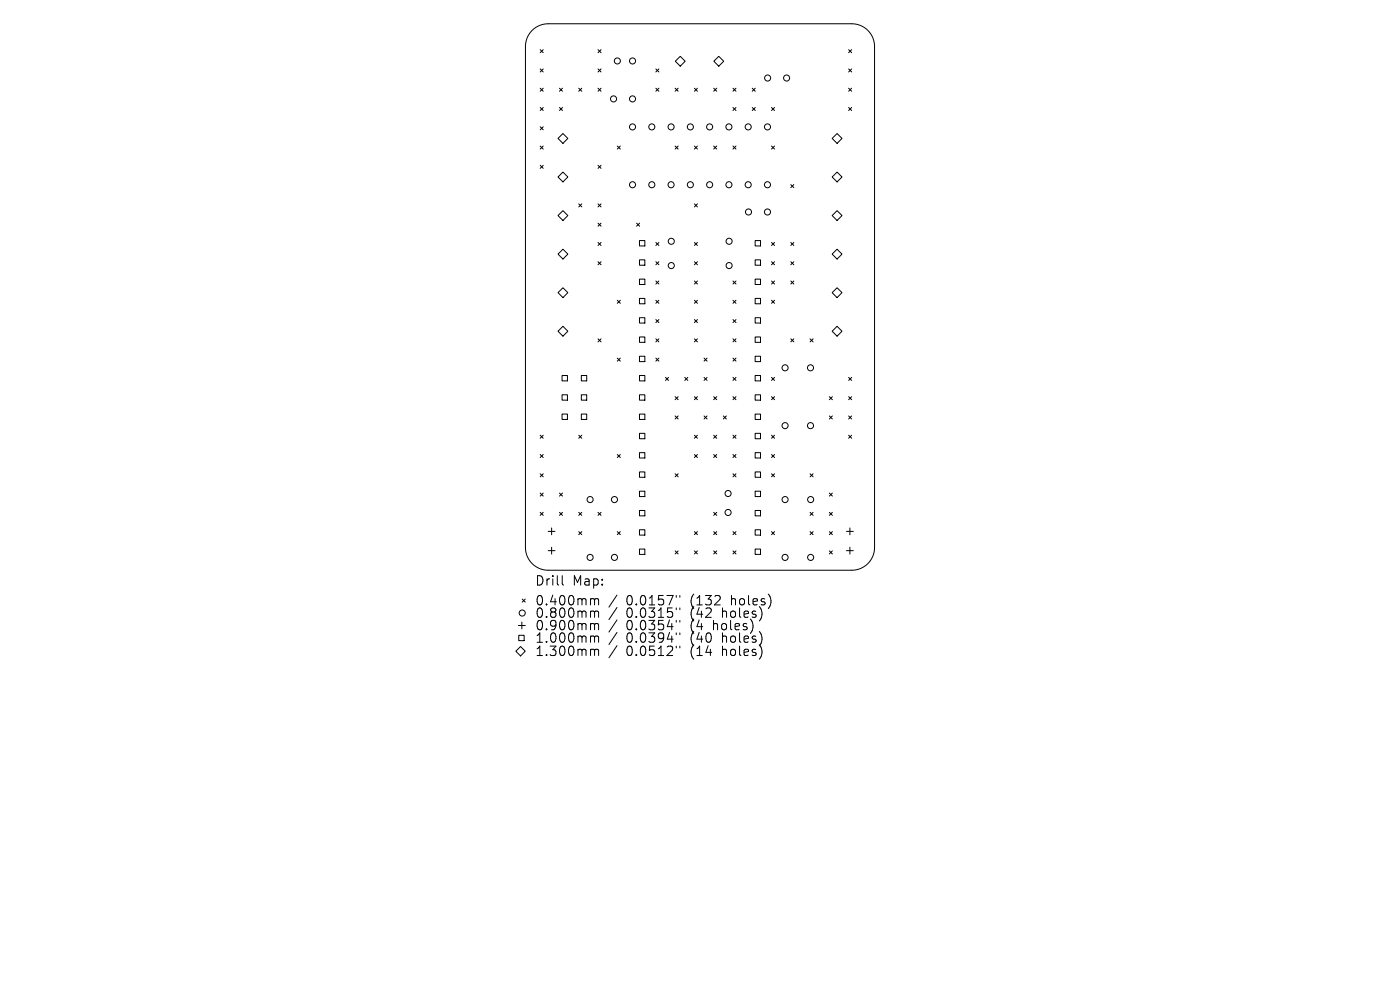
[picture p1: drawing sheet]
<svg xmlns="http://www.w3.org/2000/svg" width="297mm" height="210mm" viewBox="0 0 297 210" stroke-linecap="round" stroke-linejoin="round" font-family="sans-serif">
<defs><g id="words">
<g font-size="2.8">
<text x="113.4" y="124.5">Drill</text>
<text x="121.4" y="124.5">Map:</text>
<text x="113.4" y="128.7">0.400mm</text>
<text x="113.4" y="131.3">0.800mm</text>
<text x="132.9" y="128.7">0.0157&quot;</text>
<text x="132.9" y="131.3">0.0315&quot;</text>
<text x="146.6" y="128.7">(132</text>
<text x="146.6" y="131.3">(42</text>
<text x="153.5" y="131.3">holes)</text>
<text x="155.4" y="128.7">holes)</text>
<text x="113.4" y="134">0.900mm</text>
<text x="113.4" y="136.6">1.000mm</text>
<text x="132.9" y="134">0.0354&quot;</text>
<text x="132.9" y="136.6">0.0394&quot;</text>
<text x="146.6" y="134">(4</text>
<text x="146.6" y="136.6">(40</text>
<text x="151.6" y="134">holes)</text>
<text x="153.5" y="136.6">holes)</text>
<text x="113.4" y="139.4">1.300mm</text>
<text x="132.9" y="139.4">0.0512&quot;</text>
<text x="146.6" y="139.4">(14</text>
<text x="153.5" y="139.4">holes)</text>
</g>
</g></defs>
<g fill="none" stroke="#000" stroke-width=".21">
<path d="M112.9 6.5a4.8 4.8 0 0 1 3.4-1.5h64.4a4.8 4.8 0 0 1 4.8 4.9v106.2a4.8 4.8 0 0 1-4.8 4.9h-64.4a4.8 4.8 0 0 1-4.8-4.9v-106.2a4.8 4.8 0 0 1 1.4-3.4zM114.6 10.5l.6 .7M114.6 14.6l.6 .7M114.6 18.7l.6 .7M115.2 10.5l-.6 .7M115.2 14.6l-.6 .7M115.2 18.7l-.6 .7M118.7 18.7l.6 .7M119.3 18.7l-.6 .7M122.8 18.7l.6 .7M123.4 18.7l-.6 .7M126.9 10.5l.6 .7"/>
<path d="M126.9 14.6l.6 .7M126.9 18.7l.6 .7M127.5 10.5l-.6 .7M127.5 14.6l-.6 .7M127.5 18.7l-.6 .7M139.1 14.6l.7 .7M139.1 18.7l.7 .7M139.8 14.6l-.7 .7M139.8 18.7l-.7 .7M143.2 18.7l.7 .7M143.3 13l1-1.1 1.1 1.1-1.1 1zM143.9 18.7l-.7 .7"/>
<path d="M147.3 18.7l.7 .7M148 18.7l-.7 .7M151.4 18.7l.6 .7M151.4 13l1.1-1.1 1 1.1-1 1zM152 18.7l-.6 .7M155.5 18.7l.6 .7M156.1 18.7l-.6 .7M159.6 18.7l.6 .7M160.2 18.7l-.6 .7M180 10.5l.7 .7M180 14.6l.7 .7M180 18.7l.7 .7"/>
<path d="M180.7 14.6l-.7 .7M180.7 10.5l-.7 .7M180.7 18.7l-.7 .7M114.6 22.8l.6 .6M114.6 26.9l.6 .6M114.6 31l.6 .6M114.6 35.1l.6 .6M115.2 22.8l-.6 .6M115.2 26.9l-.6 .6M115.2 31l-.6 .6M115.2 35.1l-.6 .6M118.4 29.4l1-1.1 1.1 1.1-1.1 1z"/>
<path d="M118.4 37.5l1-1 1.1 1-1.1 1.1zM118.7 22.8l.6 .6M119.3 22.8l-.6 .6M126.9 35.1l.6 .6M127.5 35.1l-.6 .6M131 31l.6 .6M131.6 31l-.6 .6M143.2 31l.7 .6M143.9 31l-.7 .6M147.3 31l.7 .6M148 31l-.7 .6M151.4 31l.6 .6"/>
<path d="M152 31l-.6 .6M155.5 31l.6 .6M155.5 22.8l.6 .6M156.1 22.8l-.6 .6M156.1 31l-.6 .6M159.6 22.8l.6 .6M160.2 22.8l-.6 .6M163.7 22.8l.6 .6M163.7 31l.6 .6M164.3 31l-.6 .6M164.3 22.8l-.6 .6M167.8 39.2l.6 .6"/>
<path d="M168.4 39.2l-.6 .6M176.5 29.4l1.1-1.1 1 1.1-1 1zM176.5 37.5l1.1-1 1 1-1 1.1zM180 22.8l.7 .6M180.7 22.8l-.7 .6M118.4 45.7l1-1 1.1 1-1.1 1.1zM118.4 53.9l1-1 1.1 1-1.1 1.1zM122.8 43.2l.6 .7M123.4 43.2l-.6 .7M126.9 43.2l.6 .7M126.9 47.3l.6 .7M126.9 51.4l.6 .7"/>
<path d="M126.9 55.5l.6 .7M127.5 43.2l-.6 .7M127.5 47.3l-.6 .7M127.5 51.4l-.6 .7M127.5 55.5l-.6 .7M135 47.3l.7 .7M135.7 51h1.1v1.2h-1.1zM135.7 55.1h1.1v1.2h-1.1zM135.7 59.2h1.1v1.2h-1.1zM135.7 47.3l-.7 .7M139.1 59.6l.7 .7M139.1 51.4l.7 .7"/>
<path d="M139.1 55.5l.7 .7M139.8 55.5l-.7 .7M139.8 51.4l-.7 .7M139.8 59.6l-.7 .7M147.3 43.2l.7 .7M147.3 51.4l.7 .7M147.3 55.5l.7 .7M147.3 59.6l.7 .7M148 59.6l-.7 .7M148 43.2l-.7 .7M148 51.4l-.7 .7M148 55.5l-.7 .7"/>
<path d="M155.5 59.6l.6 .7M156.1 59.6l-.6 .7M160.2 51h1.1v1.2h-1.1zM160.2 55.1h1.1v1.2h-1.1zM160.2 59.2h1.1v1.2h-1.1zM163.7 51.4l.6 .7M163.7 55.5l.6 .7M163.7 59.6l.6 .7M164.3 55.5l-.6 .7M164.3 59.6l-.6 .7M164.3 51.4l-.6 .7M167.8 55.5l.6 .7"/>
<path d="M167.8 59.6l.6 .7M167.8 51.4l.6 .7M168.4 51.4l-.6 .7M168.4 55.5l-.6 .7M168.4 59.6l-.6 .7M176.5 45.7l1.1-1 1 1-1 1.1zM176.5 53.9l1.1-1 1 1-1 1.1zM118.4 62.1l1-1.1 1.1 1.1-1.1 1zM119.2 79.7h1.2v1.1h-1.2zM119.4 69.2l1.1 1.1-1.1 1-1-1zM123.3 79.7h1.2v1.1h-1.2zM126.9 71.9l.6 .6"/>
<path d="M127.5 71.9l-.6 .6M131 76l.6 .6M131 63.7l.6 .6M131.6 63.7l-.6 .6M131.6 76l-.6 .6M135.7 63.3h1.1v1.1h-1.1zM135.7 67.4h1.1v1.1h-1.1zM135.7 71.5h1.1v1.1h-1.1zM135.7 75.6h1.1v1.1h-1.1zM135.7 79.7h1.1v1.1h-1.1zM139.1 63.7l.7 .6M139.1 71.9l.7 .6"/>
<path d="M139.1 67.8l.7 .6M139.1 76l.7 .6M139.8 71.9l-.7 .6M139.8 76l-.7 .6M139.8 67.8l-.7 .6M139.8 63.7l-.7 .6M147.3 71.9l.7 .6M147.3 63.7l.7 .6M147.3 67.8l.7 .6M148 63.7l-.7 .6M148 71.9l-.7 .6M148 67.8l-.7 .6"/>
<path d="M149.4 76l.6 .6M150 76l-.6 .6M155.5 71.9l.6 .6M155.5 63.7l.6 .6M155.5 67.8l.6 .6M155.5 76l.6 .6M156.1 63.7l-.6 .6M156.1 67.8l-.6 .6M156.1 71.9l-.6 .6M156.1 76l-.6 .6M160.2 63.3h1.1v1.1h-1.1zM160.2 67.4h1.1v1.1h-1.1z"/>
<path d="M160.2 71.5h1.1v1.1h-1.1zM160.2 75.6h1.1v1.1h-1.1zM160.2 79.7h1.1v1.1h-1.1zM163.7 63.7l.6 .6M164.3 63.7l-.6 .6M167.8 71.9l.6 .6M168.4 71.9l-.6 .6M171.9 71.9l.6 .6M172.5 71.9l-.6 .6M176.5 62.1l1.1-1.1 1 1.1-1 1zM177.6 69.2l1 1.1-1 1-1.1-1zM114.6 92.3l.6 .7"/>
<path d="M114.6 96.4l.6 .7M115.2 92.3l-.6 .7M115.2 96.4l-.6 .7M119.2 83.7h1.2v1.2h-1.2zM119.2 87.8h1.2v1.2h-1.2zM122.8 92.3l.6 .7M123.3 83.7h1.2v1.2h-1.2zM123.3 87.8h1.2v1.2h-1.2zM123.4 92.3l-.6 .7M131 96.4l.6 .7M131.6 96.4l-.6 .7M135.7 83.8h1.1v1.1h-1.1z"/>
<path d="M135.7 87.8h1.1v1.2h-1.1zM135.7 91.9h1.1v1.2h-1.1zM135.7 96h1.1v1.2h-1.1zM141.2 80.1l.6 .6M141.8 80.1l-.6 .6M143.2 88.2l.7 .7M143.2 84.1l.7 .7M143.9 84.1l-.7 .7M143.9 88.2l-.7 .7M145.3 80.1l.6 .6M145.9 80.1l-.6 .6M147.3 92.3l.7 .7"/>
<path d="M147.3 84.1l.7 .7M147.3 96.4l.7 .7M148 84.1l-.7 .7M148 96.4l-.7 .7M148 92.3l-.7 .7M149.4 80.1l.6 .6M149.4 88.2l.6 .7M150 80.1l-.6 .6M150 88.2l-.6 .7M151.4 96.4l.6 .7M151.4 92.3l.6 .7M151.4 84.1l.6 .7"/>
<path d="M152 84.1l-.6 .7M152 92.3l-.6 .7M152 96.4l-.6 .7M153.4 88.2l.7 .7M154.1 88.2l-.7 .7M155.5 84.1l.6 .7M155.5 92.3l.6 .7M155.5 96.4l.6 .7M155.5 80.1l.6 .6M156.1 80.1l-.6 .6M156.1 84.1l-.6 .7M156.1 92.3l-.6 .7"/>
<path d="M156.1 96.4l-.6 .7M160.2 83.8h1.1v1.1h-1.1zM160.2 87.8h1.1v1.2h-1.1zM160.2 91.9h1.1v1.2h-1.1zM160.2 96h1.1v1.2h-1.1zM163.7 84.1l.6 .7M163.7 96.4l.6 .7M163.7 80.1l.6 .6M163.7 92.3l.6 .7M164.3 80.1l-.6 .6M164.3 96.4l-.6 .7M164.3 84.1l-.6 .7"/>
<path d="M164.3 92.3l-.6 .7M175.9 84.1l.7 .7M175.9 88.2l.7 .7M176.6 84.1l-.7 .7M176.6 88.2l-.7 .7M180 80.1l.7 .6M180 88.2l.7 .7M180 92.3l.7 .7M180 84.1l.7 .7M180.7 80.1l-.7 .6M180.7 84.1l-.7 .7M180.7 88.2l-.7 .7"/>
<path d="M180.7 92.3l-.7 .7M114.6 100.5l.6 .6M114.6 104.6l.6 .6M114.6 108.7l.6 .6M115.2 100.5l-.6 .6M115.2 104.6l-.6 .6M115.2 108.7l-.6 .6M116.3 112.7h1.4M116.3 116.8h1.4M117 112v1.4M117 116.1v1.4M118.7 104.6l.6 .6"/>
<path d="M118.7 108.7l.6 .6M119.3 104.6l-.6 .6M119.3 108.7l-.6 .6M122.8 108.7l.6 .6M122.8 112.8l.6 .6M123.4 108.7l-.6 .6M123.4 112.8l-.6 .6M126.9 108.7l.6 .6M127.5 108.7l-.6 .6M131 112.8l.6 .6M131.6 112.8l-.6 .6M135.7 100.1h1.1v1.1h-1.1z"/>
<path d="M135.7 104.2h1.1v1.1h-1.1zM135.7 108.3h1.1v1.1h-1.1zM135.7 112.4h1.1v1.1h-1.1zM135.7 116.5h1.1v1.1h-1.1zM143.2 100.5l.7 .6M143.2 116.9l.7 .6M143.9 100.5l-.7 .6M143.9 116.9l-.7 .6M147.3 112.8l.7 .6M147.3 116.9l.7 .6M148 112.8l-.7 .6M148 116.9l-.7 .6"/>
<path d="M151.4 116.9l.6 .6M151.4 108.7l.6 .6M151.4 112.8l.6 .6M152 108.7l-.6 .6M152 112.8l-.6 .6M152 116.9l-.6 .6M155.5 112.8l.6 .6M155.5 116.9l.6 .6M155.5 100.5l.6 .6M156.1 112.8l-.6 .6M156.1 100.5l-.6 .6M156.1 116.9l-.6 .6"/>
<path d="M160.2 100.1h1.1v1.1h-1.1zM160.2 104.2h1.1v1.1h-1.1zM160.2 108.3h1.1v1.1h-1.1zM160.2 112.4h1.1v1.1h-1.1zM160.2 116.5h1.1v1.1h-1.1zM163.7 100.5l.6 .6M163.7 112.8l.6 .6M164.3 100.5l-.6 .6M164.3 112.8l-.6 .6M171.9 100.5l.6 .6M171.9 108.7l.6 .6M171.9 112.8l.6 .6"/>
<path d="M172.5 100.5l-.6 .6M172.5 108.7l-.6 .6M172.5 112.8l-.6 .6M175.9 104.6l.7 .6M175.9 112.8l.7 .6M175.9 116.9l.7 .6M175.9 108.7l.7 .6M176.6 104.6l-.7 .6M176.6 108.7l-.7 .6M176.6 112.8l-.7 .6M176.6 116.9l-.7 .6M179.6 112.7h1.4"/>
<path d="M179.6 116.8h1.4M180.3 112v1.4M180.3 116.1v1.4M109.4 138.1l1-1 1 1-1 1zM110 132.7h1.4M110.1 134.8h1.1v1.1h-1.1zM110.7 132v1.4M110.8 127.1l.6 .6M111.4 127.1l-.6 .6M119.3 122.1v1.7l.3 .3M125.6 127l.4 .1 .1 .2M125.6 129.6h.2l.3 .3"/>
<path d="M125.6 132.3l.4 .1 .1 .2M125.6 134.9h.2l.3 .3M125.6 137.7l.4 .1 .1 .2M126.1 127.3l.3-.3 .5 .1 .1 1.2M126.1 127.3v1M126.1 129.9v1.1M126.1 132.6v1M126.1 135.2v1M126.1 138v1.1M126.1 129.9l.3-.3 .5 .1 .1 1.3M126.1 132.6l.3-.3 .5 .1 .1 1.2M126.1 135.2l.3-.3 .5 .1 .1 1.2"/>
<path d="M126.1 138l.3-.3 .5 .1 .1 1.3M130.9 126.2l-1.7 2.6M130.9 128.9l-1.7 2.5M130.9 131.5l-1.7 2.6M130.9 134.2l-1.7 2.5M130.9 137l-1.7 2.5M143.5 126.3v.4M143.5 129v.3M143.5 131.6v.4M143.5 134.2v.4M143.5 137.1v.3M144.2 126.3v.4"/>
<path d="M144.2 129v.3M144.2 131.6v.4M144.2 134.2v.4M144.2 137.1v.3"/>
<circle cx="131" cy="12.9" r=".64"/>
<circle cx="134.2" cy="12.9" r=".64"/>
<circle cx="162.9" cy="16.6" r=".64"/>
<circle cx="166.9" cy="16.6" r=".64"/>
<circle cx="130.2" cy="21" r=".64"/>
<circle cx="134.2" cy="39.2" r=".64"/>
<circle cx="134.2" cy="26.9" r=".64"/>
<circle cx="134.2" cy="21" r=".64"/>
<circle cx="138.3" cy="39.2" r=".64"/>
<circle cx="138.3" cy="26.9" r=".64"/>
<circle cx="142.4" cy="39.2" r=".64"/>
<circle cx="142.4" cy="26.9" r=".64"/>
<circle cx="146.5" cy="39.2" r=".64"/>
<circle cx="146.5" cy="26.9" r=".64"/>
<circle cx="150.5" cy="39.2" r=".64"/>
<circle cx="150.5" cy="26.9" r=".64"/>
<circle cx="154.6" cy="39.2" r=".64"/>
<circle cx="154.6" cy="26.9" r=".64"/>
<circle cx="158.7" cy="39.2" r=".64"/>
<circle cx="158.7" cy="26.9" r=".64"/>
<circle cx="162.8" cy="39.2" r=".64"/>
<circle cx="162.8" cy="26.9" r=".64"/>
<circle cx="142.4" cy="51.2" r=".64"/>
<circle cx="142.4" cy="56.3" r=".64"/>
<circle cx="154.7" cy="51.2" r=".64"/>
<circle cx="154.7" cy="56.3" r=".64"/>
<circle cx="158.8" cy="45" r=".64"/>
<circle cx="162.8" cy="45" r=".64"/>
<circle cx="166.5" cy="78" r=".64"/>
<circle cx="171.9" cy="78" r=".64"/>
<circle cx="166.5" cy="90.3" r=".64"/>
<circle cx="171.9" cy="90.3" r=".64"/>
<circle cx="125.2" cy="106" r=".64"/>
<circle cx="125.2" cy="118.2" r=".64"/>
<circle cx="130.4" cy="106" r=".64"/>
<circle cx="130.4" cy="118.2" r=".64"/>
<circle cx="154.5" cy="104.7" r=".64"/>
<circle cx="154.5" cy="108.7" r=".64"/>
<circle cx="166.5" cy="106" r=".64"/>
<circle cx="166.5" cy="118.2" r=".64"/>
<circle cx="172" cy="106" r=".64"/>
<circle cx="172" cy="118.2" r=".64"/>
<circle cx="110.8" cy="130" r=".64"/>
</g>
<use href="#words"/>
</svg>
